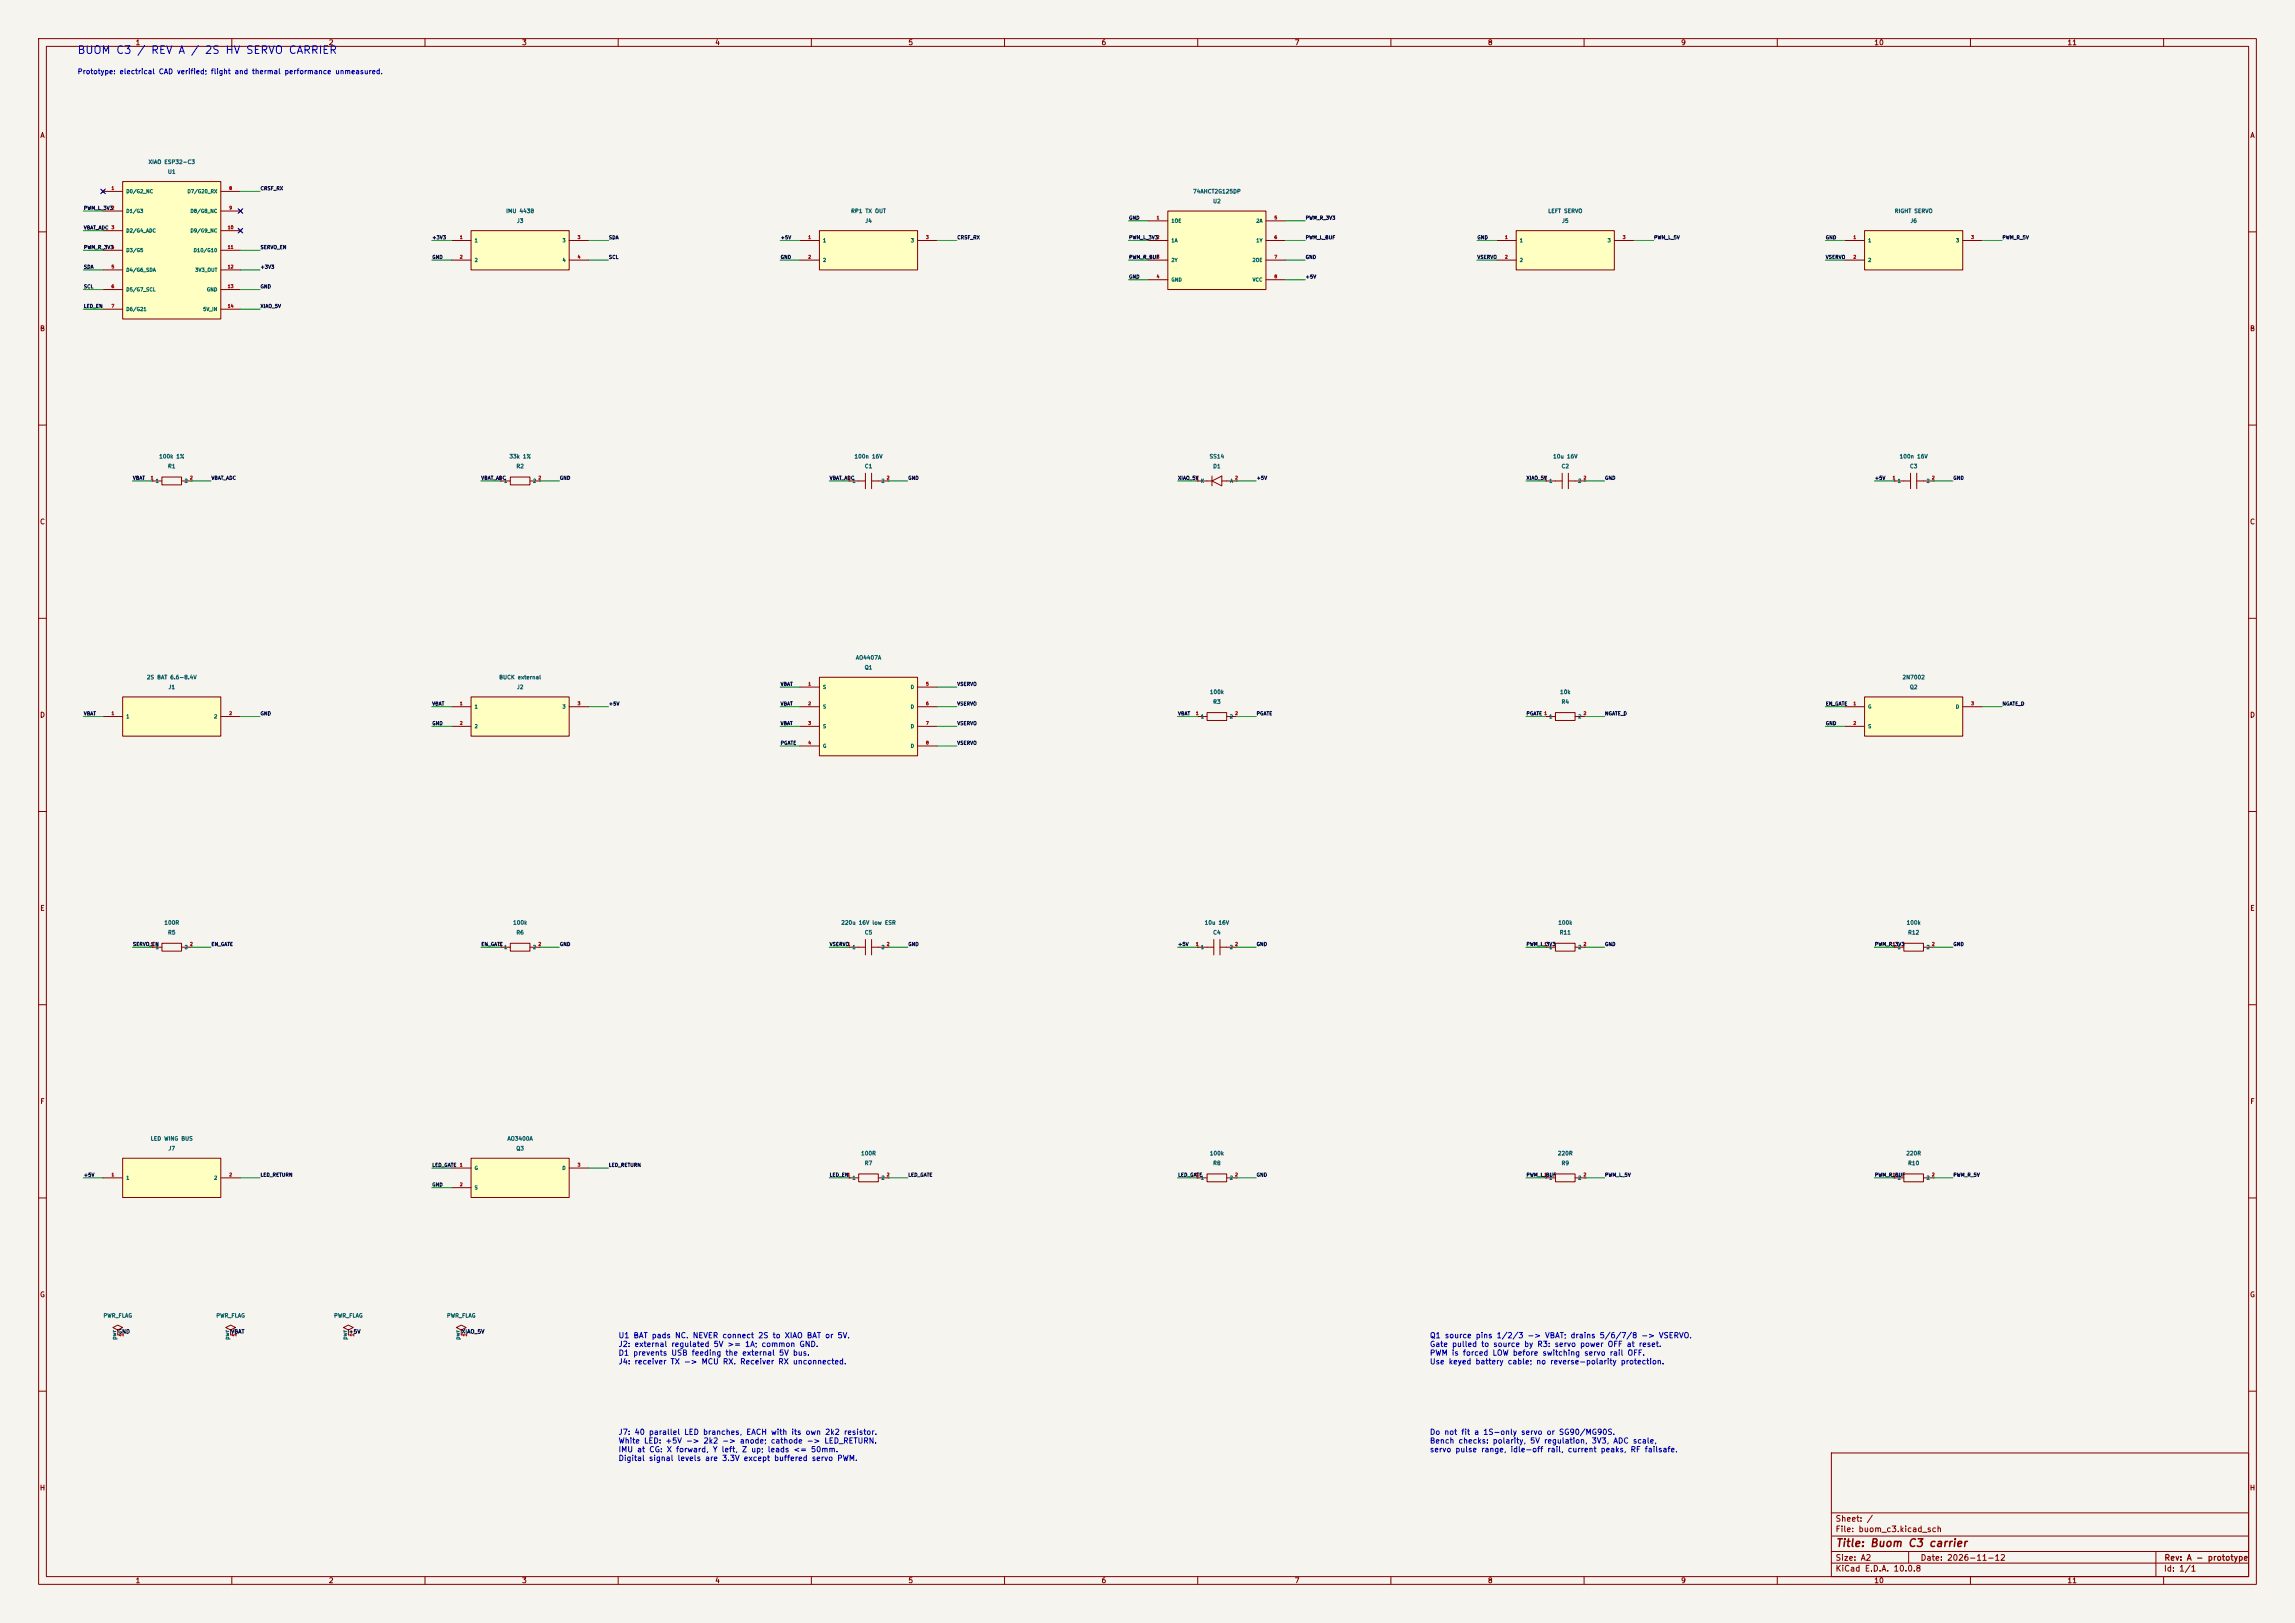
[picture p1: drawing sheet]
<svg xmlns="http://www.w3.org/2000/svg" width="594mm" height="420mm" viewBox="0 0 594 420" stroke-linecap="round" stroke-linejoin="round" font-family="sans-serif">
<defs><g id="words">
<text font-size="2" fill="#0000c2" x="19.9" y="14.4">BUOM C3 / REV A / 2S HV SERVO CARRIER</text>
<text font-size="2" fill="#840000" x="475" y="400.8">Title: Buom C3 carrier</text>
<g font-size="1.5" fill="#840000">
<text x="475" y="394.1">Sheet: /</text>
<text x="475" y="396.8">File: buom_c3.kicad_sch</text>
<text x="475" y="407">KiCad E.D.A. 10.0.8</text>
<text x="475" y="404.2">Size: A2</text>
<text x="497" y="404.2">Date: 2026-11-12</text>
<text x="560" y="407">Id: 1/1</text>
<text x="560.1" y="404.2">Rev: A - prototype</text>
</g>
<g font-size="1.4" fill="#0000c2">
<text x="160" y="346.6">U1 BAT pads NC. NEVER connect 2S to XIAO BAT or 5V.</text>
<text x="370" y="346.6">Q1 source pins 1/2/3 -&gt; VBAT; drains 5/6/7/8 -&gt; VSERVO.</text>
<text x="160" y="348.9">J2: external regulated 5V &gt;= 1A; common GND.</text>
<text x="160" y="351.1">D1 prevents USB feeding the external 5V bus.</text>
<text x="160" y="353.4">J4: receiver TX -&gt; MCU RX. Receiver RX unconnected.</text>
<text x="370" y="348.9">Gate pulled to source by R3: servo power OFF at reset.</text>
<text x="370" y="351.1">PWM is forced LOW before switching servo rail OFF.</text>
<text x="370" y="353.4">Use keyed battery cable; no reverse-polarity protection.</text>
<text x="160" y="371.6">J7: 40 parallel LED branches, EACH with its own 2k2 resistor.</text>
<text x="370" y="371.6">Do not fit a 1S-only servo or SG90/MG90S.</text>
<text x="160" y="373.9">White LED: +5V -&gt; 2k2 -&gt; anode; cathode -&gt; LED_RETURN.</text>
<text x="160" y="376.1">IMU at CG: X forward, Y left, Z up; leads &lt;= 50mm.</text>
<text x="370" y="373.9">Bench checks: polarity, 5V regulation, 3V3, ADC scale,</text>
<text x="370" y="376.1">servo pulse range, idle-off rail, current peaks, RF failsafe.</text>
<text x="160" y="378.4">Digital signal levels are 3.3V except buffered servo PWM.</text>
</g>
<g font-size="1.3" fill="#840000">
<text x="35" y="12">1</text>
<text x="85" y="12">2</text>
<text x="135" y="12">3</text>
<text x="185" y="12">4</text>
<text x="235" y="12">5</text>
<text x="285" y="12">6</text>
<text x="335" y="12">7</text>
<text x="385" y="12">8</text>
<text x="435" y="12">9</text>
<text x="485" y="12">10</text>
<text x="535" y="12">11</text>
<text x="10.3" y="36">A</text>
<text x="582.3" y="36">A</text>
<text x="10.2" y="86">B</text>
<text x="582.2" y="86">B</text>
<text x="10.2" y="136">C</text>
<text x="582.2" y="136">C</text>
<text x="10.2" y="186">D</text>
<text x="582.2" y="186">D</text>
<text x="10.3" y="236">E</text>
<text x="582.3" y="236">E</text>
<text x="10.3" y="286">F</text>
<text x="582.3" y="286">F</text>
<text x="10.2" y="336">G</text>
<text x="582.2" y="336">G</text>
<text x="10.2" y="386">H</text>
<text x="582.2" y="386">H</text>
<text x="35" y="410">1</text>
<text x="85" y="410">2</text>
<text x="135" y="410">3</text>
<text x="185" y="410">4</text>
<text x="235" y="410">5</text>
<text x="285" y="410">6</text>
<text x="335" y="410">7</text>
<text x="385" y="410">8</text>
<text x="435" y="410">9</text>
<text x="485" y="410">10</text>
<text x="535" y="410">11</text>
</g>
<text font-size="1.3" fill="#0000c2" x="20" y="19.5">Prototype: electrical CAD verified; flight and thermal performance unmeasured.</text>
<g font-size="1" fill="#006464">
<text x="38.3" y="42.7">XIAO ESP32-C3</text>
<text x="43.3" y="45.2">U1</text>
<text x="308.7" y="50.3">74AHCT2G125DP</text>
<text x="313.9" y="52.8">U2</text>
<text x="130.9" y="55.4">IMU 4438</text>
<text x="133.7" y="57.9">J3</text>
<text x="220.2" y="55.4">RP1 TX OUT</text>
<text x="223.8" y="57.9">J4</text>
<text x="400.6" y="55.4">LEFT SERVO</text>
<text x="404.2" y="57.9">J5</text>
<text x="490.3" y="55.4">RIGHT SERVO</text>
<text x="494.3" y="57.9">J6</text>
<text x="41.1" y="118.9">100k 1%</text>
<text x="131.7" y="118.9">33k 1%</text>
<text x="221" y="118.9">100n 16V</text>
<text x="313" y="118.9">SS14</text>
<text x="401.9" y="118.9">10u 16V</text>
<text x="491.6" y="118.9">100n 16V</text>
<text x="43.4" y="121.4">R1</text>
<text x="133.5" y="121.4">R2</text>
<text x="223.7" y="121.4">C1</text>
<text x="313.9" y="121.4">D1</text>
<text x="404.1" y="121.4">C2</text>
<text x="494.2" y="121.4">C3</text>
<text x="221.4" y="170.9">AO4407A</text>
<text x="223.7" y="173.5">Q1</text>
<text x="37.9" y="176">2S BAT 6.6-8.4V</text>
<text x="43.5" y="178.6">J1</text>
<text x="129.1" y="176">BUCK external</text>
<text x="133.7" y="178.6">J2</text>
<text x="313" y="179.8">100k</text>
<text x="403.7" y="179.8">10k</text>
<text x="492.3" y="176">2N7002</text>
<text x="494.2" y="178.6">Q2</text>
<text x="313.9" y="182.4">R3</text>
<text x="404.1" y="182.4">R4</text>
<text x="42.4" y="239.5">100R</text>
<text x="132.7" y="239.5">100k</text>
<text x="217.6" y="239.5">220u 16V low ESR</text>
<text x="311.7" y="239.5">10u 16V</text>
<text x="403.2" y="239.5">100k</text>
<text x="493.4" y="239.5">100k</text>
<text x="43.4" y="242.1">R5</text>
<text x="133.5" y="242.1">R6</text>
<text x="223.7" y="242.1">C5</text>
<text x="313.9" y="242.1">C4</text>
<text x="403.6" y="242.1">R11</text>
<text x="493.7" y="242.1">R12</text>
<text x="38.9" y="295.4">LED WING BUS</text>
<text x="43.5" y="297.9">J7</text>
<text x="131.2" y="295.4">AO3400A</text>
<text x="133.5" y="297.9">Q3</text>
<text x="222.8" y="299.2">100R</text>
<text x="313" y="299.2">100k</text>
<text x="403.1" y="299.2">220R</text>
<text x="493.3" y="299.2">220R</text>
<text x="223.7" y="301.7">R7</text>
<text x="313.9" y="301.7">R8</text>
<text x="404.1" y="301.7">R9</text>
<text x="493.7" y="301.7">R10</text>
<text x="26.7" y="341.2">PWR_FLAG</text>
<text x="55.9" y="341.2">PWR_FLAG</text>
<text x="86.4" y="341.2">PWR_FLAG</text>
<text x="115.6" y="341.2">PWR_FLAG</text>
<text x="30.3" y="346.8" transform="rotate(-90 30.3 346.8)">pwr</text>
<text x="59.5" y="346.8" transform="rotate(-90 59.5 346.8)">pwr</text>
<text x="90" y="346.8" transform="rotate(-90 90 346.8)">pwr</text>
<text x="119.2" y="346.8" transform="rotate(-90 119.2 346.8)">pwr</text>
</g>
<g font-size="1" fill="#0f0f0f">
<text x="30.5" y="345.3">GND</text>
<text x="59.7" y="345.3">VBAT</text>
<text x="90.2" y="345.3">+5V</text>
<text x="119.4" y="345.3">XIAO_5V</text>
</g>
<g font-size="1" fill="#a90000">
<text x="32.2" y="346" transform="rotate(-90 32.2 346)">1</text>
<text x="61.4" y="346" transform="rotate(-90 61.4 346)">1</text>
<text x="91.9" y="346" transform="rotate(-90 91.9 346)">1</text>
<text x="121.1" y="346" transform="rotate(-90 121.1 346)">1</text>
</g>
<g font-size=".9" fill="#006464">
<text x="32.6" y="50.2">D0/G2_NC</text>
<text x="48.4" y="50.2">D7/G20_RX</text>
<text x="32.6" y="55.3">D1/G3</text>
<text x="49.2" y="55.3">D8/G8_NC</text>
<text x="303.1" y="57.8">1OE</text>
<text x="325" y="57.8">2A</text>
<text x="32.6" y="60.4">D2/G4_ADC</text>
<text x="32.6" y="65.5">D3/G5</text>
<text x="49.2" y="60.4">D9/G9_NC</text>
<text x="50" y="65.5">D10/G10</text>
<text x="122.7" y="62.9">1</text>
<text x="145.5" y="62.9">3</text>
<text x="212.9" y="62.9">1</text>
<text x="235.6" y="62.9">3</text>
<text x="303.1" y="62.9">1A</text>
<text x="325" y="62.9">1Y</text>
<text x="393.2" y="62.9">1</text>
<text x="416" y="62.9">3</text>
<text x="483.4" y="62.9">1</text>
<text x="506.2" y="62.9">3</text>
<text x="32.6" y="70.5">D4/G6_SDA</text>
<text x="50.4" y="70.5">3V3_OUT</text>
<text x="122.7" y="68">2</text>
<text x="145.5" y="68">4</text>
<text x="212.9" y="68">2</text>
<text x="303.1" y="68">2Y</text>
<text x="324.1" y="68">2OE</text>
<text x="393.2" y="68">2</text>
<text x="483.4" y="68">2</text>
<text x="32.6" y="75.6">D5/G7_SCL</text>
<text x="53.4" y="75.6">GND</text>
<text x="303.1" y="73.1">GND</text>
<text x="324.1" y="73.1">VCC</text>
<text x="32.6" y="80.7">D6/G21</text>
<text x="52.5" y="80.7">5V_IN</text>
<text x="40.2" y="125.1">1</text>
<text x="47.7" y="125.1">2</text>
<text x="130.4" y="125.1">1</text>
<text x="137.9" y="125.1">2</text>
<text x="220.5" y="125.1">1</text>
<text x="228" y="125.1">2</text>
<text x="310.7" y="125.1">K</text>
<text x="318.3" y="125.1">A</text>
<text x="400.9" y="125.1">1</text>
<text x="408.4" y="125.1">2</text>
<text x="491" y="125.1">1</text>
<text x="498.5" y="125.1">2</text>
<text x="212.9" y="178.5">S</text>
<text x="235.6" y="178.5">D</text>
<text x="122.7" y="183.6">1</text>
<text x="145.5" y="183.6">3</text>
<text x="212.9" y="183.6">S</text>
<text x="235.6" y="183.6">D</text>
<text x="483.4" y="183.6">G</text>
<text x="506.1" y="183.6">D</text>
<text x="32.6" y="186.1">1</text>
<text x="55.3" y="186.1">2</text>
<text x="122.7" y="188.6">2</text>
<text x="212.9" y="188.6">S</text>
<text x="235.6" y="188.6">D</text>
<text x="310.7" y="186.1">1</text>
<text x="318.2" y="186.1">2</text>
<text x="400.9" y="186.1">1</text>
<text x="408.4" y="186.1">2</text>
<text x="483.4" y="188.6">S</text>
<text x="212.9" y="193.7">G</text>
<text x="235.6" y="193.7">D</text>
<text x="40.2" y="245.8">1</text>
<text x="47.7" y="245.8">2</text>
<text x="130.4" y="245.8">1</text>
<text x="137.9" y="245.8">2</text>
<text x="220.5" y="245.8">1</text>
<text x="228" y="245.8">2</text>
<text x="310.7" y="245.8">1</text>
<text x="318.2" y="245.8">2</text>
<text x="400.9" y="245.8">1</text>
<text x="408.4" y="245.8">2</text>
<text x="491" y="245.8">1</text>
<text x="498.5" y="245.8">2</text>
<text x="32.6" y="305.5">1</text>
<text x="55.3" y="305.5">2</text>
<text x="122.7" y="302.9">G</text>
<text x="145.4" y="302.9">D</text>
<text x="220.5" y="305.5">1</text>
<text x="228" y="305.5">2</text>
<text x="310.7" y="305.5">1</text>
<text x="318.2" y="305.5">2</text>
<text x="400.9" y="305.5">1</text>
<text x="408.4" y="305.5">2</text>
<text x="491" y="305.5">1</text>
<text x="498.5" y="305.5">2</text>
<text x="122.7" y="308">S</text>
</g>
<g font-size=".9" fill="#0f0f0f">
<text x="67.3" y="49.4">CRSF_RX</text>
<text x="21.6" y="59.6">VBAT_ADC</text>
<text x="21.6" y="54.5">PWM_L_3V3</text>
<text x="292.1" y="57.1">GND</text>
<text x="337.8" y="57.1">PWM_R_3V3</text>
<text x="21.6" y="64.7">PWM_R_3V3</text>
<text x="67.3" y="64.7">SERVO_EN</text>
<text x="111.8" y="62.1">+3V3</text>
<text x="157.5" y="62.1">SDA</text>
<text x="201.9" y="62.1">+5V</text>
<text x="247.7" y="62.1">CRSF_RX</text>
<text x="292.1" y="62.1">PWM_L_3V3</text>
<text x="337.8" y="62.1">PWM_L_BUF</text>
<text x="382.3" y="62.1">GND</text>
<text x="428" y="62.1">PWM_L_5V</text>
<text x="472.5" y="62.1">GND</text>
<text x="518.2" y="62.1">PWM_R_5V</text>
<text x="21.6" y="69.8">SDA</text>
<text x="67.3" y="69.8">+3V3</text>
<text x="111.8" y="67.2">GND</text>
<text x="157.5" y="67.2">SCL</text>
<text x="201.9" y="67.2">GND</text>
<text x="292.1" y="67.2">PWM_R_BUF</text>
<text x="337.8" y="67.2">GND</text>
<text x="382.3" y="67.2">VSERVO</text>
<text x="472.5" y="67.2">VSERVO</text>
<text x="21.6" y="74.8">SCL</text>
<text x="67.3" y="74.8">GND</text>
<text x="292.1" y="72.3">GND</text>
<text x="337.8" y="72.3">+5V</text>
<text x="21.6" y="79.9">LED_EN</text>
<text x="67.3" y="79.9">XIAO_5V</text>
<text x="34.3" y="124.4">VBAT</text>
<text x="54.6" y="124.4">VBAT_ADC</text>
<text x="124.5" y="124.4">VBAT_ADC</text>
<text x="144.8" y="124.4">GND</text>
<text x="214.6" y="124.4">VBAT_ADC</text>
<text x="235" y="124.4">GND</text>
<text x="304.8" y="124.4">XIAO_5V</text>
<text x="325.1" y="124.4">+5V</text>
<text x="395" y="124.4">XIAO_5V</text>
<text x="415.3" y="124.4">GND</text>
<text x="485.2" y="124.4">+5V</text>
<text x="505.5" y="124.4">GND</text>
<text x="201.9" y="177.7">VBAT</text>
<text x="247.7" y="177.7">VSERVO</text>
<text x="21.6" y="185.3">VBAT</text>
<text x="67.3" y="185.3">GND</text>
<text x="111.8" y="182.8">VBAT</text>
<text x="157.5" y="182.8">+5V</text>
<text x="201.9" y="182.8">VBAT</text>
<text x="247.7" y="182.8">VSERVO</text>
<text x="304.8" y="185.3">VBAT</text>
<text x="325.1" y="185.3">PGATE</text>
<text x="395" y="185.3">PGATE</text>
<text x="415.3" y="185.3">NGATE_D</text>
<text x="472.5" y="182.8">EN_GATE</text>
<text x="518.2" y="182.8">NGATE_D</text>
<text x="111.8" y="187.9">GND</text>
<text x="201.9" y="187.9">VBAT</text>
<text x="247.7" y="187.9">VSERVO</text>
<text x="472.5" y="187.9">GND</text>
<text x="201.9" y="192.9">PGATE</text>
<text x="247.7" y="192.9">VSERVO</text>
<text x="34.3" y="245">SERVO_EN</text>
<text x="54.6" y="245">EN_GATE</text>
<text x="124.5" y="245">EN_GATE</text>
<text x="144.8" y="245">GND</text>
<text x="214.6" y="245">VSERVO</text>
<text x="235" y="245">GND</text>
<text x="304.8" y="245">+5V</text>
<text x="325.1" y="245">GND</text>
<text x="395" y="245">PWM_L_3V3</text>
<text x="415.3" y="245">GND</text>
<text x="485.2" y="245">PWM_R_3V3</text>
<text x="505.5" y="245">GND</text>
<text x="21.6" y="304.7">+5V</text>
<text x="67.3" y="304.7">LED_RETURN</text>
<text x="111.8" y="302.2">LED_GATE</text>
<text x="157.5" y="302.2">LED_RETURN</text>
<text x="214.6" y="304.7">LED_EN</text>
<text x="235" y="304.7">LED_GATE</text>
<text x="304.8" y="304.7">LED_GATE</text>
<text x="325.1" y="304.7">GND</text>
<text x="395" y="304.7">PWM_L_BUF</text>
<text x="415.3" y="304.7">PWM_L_5V</text>
<text x="485.2" y="304.7">PWM_R_BUF</text>
<text x="505.5" y="304.7">PWM_R_5V</text>
<text x="111.8" y="307.2">GND</text>
</g>
<g font-size=".8" fill="#a90000">
<text x="28.7" y="49.3">1</text>
<text x="59.2" y="49.3">8</text>
<text x="28.7" y="54.4">2</text>
<text x="28.7" y="59.5">3</text>
<text x="58.8" y="59.5">10</text>
<text x="59.2" y="54.4">9</text>
<text x="299.3" y="56.9">1</text>
<text x="329.7" y="56.9">5</text>
<text x="28.7" y="64.6">4</text>
<text x="58.8" y="64.6">11</text>
<text x="118.9" y="62">1</text>
<text x="149.4" y="62">3</text>
<text x="209.1" y="62">1</text>
<text x="239.6" y="62">3</text>
<text x="299.3" y="62">2</text>
<text x="329.7" y="62">6</text>
<text x="389.4" y="62">1</text>
<text x="419.9" y="62">3</text>
<text x="479.6" y="62">1</text>
<text x="510.1" y="62">3</text>
<text x="28.7" y="69.6">5</text>
<text x="58.8" y="69.6">12</text>
<text x="118.9" y="67.1">2</text>
<text x="149.4" y="67.1">4</text>
<text x="209.1" y="67.1">2</text>
<text x="299.3" y="67.1">3</text>
<text x="329.7" y="67.1">7</text>
<text x="389.4" y="67.1">2</text>
<text x="479.6" y="67.1">2</text>
<text x="28.7" y="74.7">6</text>
<text x="58.8" y="74.7">13</text>
<text x="299.3" y="72.2">4</text>
<text x="329.7" y="72.2">8</text>
<text x="28.7" y="79.8">7</text>
<text x="58.8" y="79.8">14</text>
<text x="38.9" y="124.2">1</text>
<text x="49.1" y="124.2">2</text>
<text x="129.1" y="124.2">1</text>
<text x="139.2" y="124.2">2</text>
<text x="219.2" y="124.2">1</text>
<text x="229.4" y="124.2">2</text>
<text x="309.4" y="124.2">1</text>
<text x="319.6" y="124.2">2</text>
<text x="399.6" y="124.2">1</text>
<text x="409.7" y="124.2">2</text>
<text x="489.8" y="124.2">1</text>
<text x="499.9" y="124.2">2</text>
<text x="209.1" y="177.6">1</text>
<text x="239.6" y="177.6">5</text>
<text x="28.7" y="185.2">1</text>
<text x="59.2" y="185.2">2</text>
<text x="118.9" y="182.7">1</text>
<text x="149.4" y="182.7">3</text>
<text x="209.1" y="182.7">2</text>
<text x="239.6" y="182.7">6</text>
<text x="309.4" y="185.2">1</text>
<text x="319.6" y="185.2">2</text>
<text x="399.6" y="185.2">1</text>
<text x="409.7" y="185.2">2</text>
<text x="479.6" y="182.7">1</text>
<text x="510.1" y="182.7">3</text>
<text x="118.9" y="187.7">2</text>
<text x="209.1" y="187.7">3</text>
<text x="239.6" y="187.7">7</text>
<text x="479.6" y="187.7">2</text>
<text x="209.1" y="192.8">4</text>
<text x="239.6" y="192.8">8</text>
<text x="38.9" y="244.9">1</text>
<text x="49.1" y="244.9">2</text>
<text x="129.1" y="244.9">1</text>
<text x="139.2" y="244.9">2</text>
<text x="219.2" y="244.9">1</text>
<text x="229.4" y="244.9">2</text>
<text x="309.4" y="244.9">1</text>
<text x="319.6" y="244.9">2</text>
<text x="399.6" y="244.9">1</text>
<text x="409.7" y="244.9">2</text>
<text x="489.8" y="244.9">1</text>
<text x="499.9" y="244.9">2</text>
<text x="28.7" y="304.6">1</text>
<text x="59.2" y="304.6">2</text>
<text x="118.9" y="302">1</text>
<text x="149.4" y="302">3</text>
<text x="219.2" y="304.6">1</text>
<text x="229.4" y="304.6">2</text>
<text x="309.4" y="304.6">1</text>
<text x="319.6" y="304.6">2</text>
<text x="399.6" y="304.6">1</text>
<text x="409.7" y="304.6">2</text>
<text x="489.8" y="304.6">1</text>
<text x="499.9" y="304.6">2</text>
<text x="118.9" y="307.1">2</text>
</g>
</g></defs>
<path d="M0 0h594v420h-594z" fill="#f5f4ef" stroke="#f5f4ef" stroke-width=".26"/>
<g fill="none" stroke="#840000" stroke-width=".26">
<path d="M10 10h574v400h-574zM12 12h570v396h-570zM60 10v2M110 10v2M160 10v2M210 10v2M260 10v2M310 10v2M360 10v2M410 10v2M460 10v2M510 10v2"/>
<path d="M560 10v2M10 60h2M582 60h2M10 110h2M582 110h2M39.4 124.5h.1M39.4 124.5h2.5M41.9 123.4h5.1v2.1h-5.1zM47 124.5h2.5M49.5 124.5h.1M129.5 124.5h.1M129.5 124.5h2.6"/>
<path d="M132.1 123.4h5.1v2.1h-5.1zM137.2 124.5h2.5M139.7 124.5h.1M219.7 124.5h.1M219.7 124.5h4.3M224 122.5v4M225.6 124.5h4.3M225.6 122.5v4M229.9 124.5h.1M309.9 124.5h.1M309.9 124.5h3.8M313.7 124.5l2.5-1.3v2.5z"/>
<path d="M313.7 123.2v2.5M316.2 124.5h3.8M320 124.5h.1M10 160h2M582 160h2M400 185.4h.1M400 185.4h2.6M402.6 184.4h5.1v2h-5.1zM407.7 185.4h2.5M410.2 185.4h.1M10 210h2M582 210h2"/>
<path d="M10 260h2M582 260h2M10 310h2M582 310h2M10 360h2M474 376h108v32h-108zM582 360h2M474 397.5h108M474 391.5h108M60 408v2M110 408v2M160 408v2"/>
<path d="M210 408v2M260 408v2M310 408v2M360 408v2M410 408v2M460 408v2M474 404.5h108M474 401.5h108M494 401.5v3M510 408v2M558 401.5v6.5M560 408v2"/>
</g>
<path d="M121.9 59.7h25.4v10.2h-25.4z" fill="#ffffc2"/>
<path d="M121.9 59.7h25.4v10.2h-25.4zM116.8 62.2h5.1M116.8 67.3h5.1M147.3 62.2h5.1M147.3 67.3h5.1" fill="none" stroke="#840000" stroke-width=".26"/>
<path d="M392.4 59.7h25.4v10.2h-25.4z" fill="#ffffc2"/>
<path d="M392.4 59.7h25.4v10.2h-25.4zM387.3 62.2h5.1M387.3 67.3h5.1M417.8 62.2h5.1M490.2 124.5h.1M490.2 124.5h4.3M494.5 122.5v4M496.1 124.5h4.3M496.1 122.5v4M500.4 124.5h.1" fill="none" stroke="#840000" stroke-width=".26"/>
<path d="M302.3 54.6h25.4v20.3h-25.4z" fill="#ffffc2"/>
<path d="M297.2 57.2h5.1M302.3 54.6h25.4v20.3h-25.4zM327.7 57.2h5M297.2 62.2h5.1M297.2 67.3h5.1M297.2 72.4h5.1M327.7 62.2h5M327.7 67.3h5M327.7 72.4h5" fill="none" stroke="#840000" stroke-width=".26"/>
<path d="M212.1 59.7h25.4v10.2h-25.4z" fill="#ffffc2"/>
<path d="M212.1 59.7h25.4v10.2h-25.4zM207 62.2h5.1M207 67.3h5.1M237.5 62.2h5.1" fill="none" stroke="#840000" stroke-width=".26"/>
<path d="M31.7 47h25.4v35.6h-25.4z" fill="#ffffc2"/>
<g fill="none" stroke="#840000" stroke-width=".26">
<path d="M26.3 49.1l.8 .8M26.7 49.5h5M26.7 54.6h5M26.7 59.7h5M27.1 49.1l-.8 .8M31.7 47h25.4v35.6h-25.4zM57.1 49.5h5.1M57.1 54.6h5.1M57.1 59.7h5.1M61.8 54.2l.8 .8M61.8 59.3l.8 .8M62.6 54.2l-.8 .8"/>
<path d="M62.6 59.3l-.8 .8M26.7 64.8h5M26.7 69.9h5M26.7 74.9h5M57.1 64.8h5.1M57.1 69.9h5.1M57.1 74.9h5.1M26.7 80h5M57.1 80h5.1"/>
</g>
<path d="M482.6 59.7h25.4v10.2h-25.4z" fill="#ffffc2"/>
<path d="M482.6 59.7h25.4v10.2h-25.4zM477.5 62.2h5.1M477.5 67.3h5.1M508 62.2h5.1M400 124.5h.1M400 124.5h4.3M404.3 122.5v4M405.9 124.5h4.3M405.9 122.5v4M410.2 124.5h.1" fill="none" stroke="#840000" stroke-width=".26"/>
<path d="M482.6 180.3h25.4v10.2h-25.4z" fill="#ffffc2"/>
<g fill="none" stroke="#840000" stroke-width=".26">
<path d="M309.9 185.4h.1M309.9 185.4h2.5M312.4 184.4h5.1v2h-5.1zM317.5 185.4h2.5M320 185.4h.1M477.5 182.9h5.1M477.5 188h5.1M482.6 180.3h25.4v10.2h-25.4zM508 182.9h5.1M219.7 245.1h.1M219.7 245.1h4.3M224 243.1v4"/>
<path d="M225.6 245.1h4.3M225.6 243.1v4M229.9 245.1h.1M309.9 245.1h.1M309.9 245.1h4.3M314.2 243.1v4M315.8 245.1h4.2M315.8 243.1v4M320 245.1h.1M219.7 304.8h.1M219.7 304.8h2.5M222.2 303.8h5.1v2h-5.1z"/>
<path d="M227.3 304.8h2.6M229.9 304.8h.1M309.9 304.8h.1M309.9 304.8h2.5M312.4 303.8h5.1v2h-5.1zM317.5 304.8h2.5M320 304.8h.1"/>
</g>
<path d="M212.1 175.3h25.4v20.3h-25.4z" fill="#ffffc2"/>
<path d="M207 177.8h5.1M212.1 175.3h25.4v20.3h-25.4zM237.5 177.8h5.1M207 182.9h5.1M207 188h5.1M207 193h5.1M237.5 182.9h5.1M237.5 188h5.1M237.5 193h5.1" fill="none" stroke="#840000" stroke-width=".26"/>
<path d="M31.7 299.7h25.4v10.2h-25.4z" fill="#ffffc2"/>
<path d="M490.2 245.1h.1M490.2 245.1h2.6M492.8 244.1h5v2h-5zM497.8 245.1h2.6M500.4 245.1h.1M31.7 299.7h25.4v10.2h-25.4zM26.7 304.8h5M57.1 304.8h5.1M119.4 344.2l1.2-.7-1.2-.6-1.3 .6 1.3 .7v1.2M119.4 345.4h.1" fill="none" stroke="#840000" stroke-width=".26"/>
<path d="M31.7 180.3h25.4v10.2h-25.4z" fill="#ffffc2"/>
<path d="M26.7 185.4h5M31.7 180.3h25.4v10.2h-25.4zM57.1 185.4h5.1" fill="none" stroke="#840000" stroke-width=".26"/>
<path d="M121.9 299.7h25.4v10.2h-25.4z" fill="#ffffc2"/>
<path d="M39.4 245.1h.1M39.4 245.1h2.5M41.9 244.1h5.1v2h-5.1zM47 245.1h2.5M49.5 245.1h.1M121.9 299.7h25.4v10.2h-25.4zM116.8 302.3h5.1M116.8 307.3h5.1M147.3 302.3h5.1" fill="none" stroke="#840000" stroke-width=".26"/>
<path d="M121.9 180.3h25.4v10.2h-25.4z" fill="#ffffc2"/>
<g fill="none" stroke="#840000" stroke-width=".26">
<path d="M116.8 182.9h5.1M116.8 188h5.1M121.9 180.3h25.4v10.2h-25.4zM147.3 182.9h5.1M129.5 245.1h.1M129.5 245.1h2.6M132.1 244.1h5.1v2h-5.1zM137.2 245.1h2.5M139.7 245.1h.1M400 245.1h.1M400 245.1h2.6M402.6 244.1h5.1v2h-5.1z"/>
<path d="M407.7 245.1h2.5M410.2 245.1h.1M400 304.8h.1M400 304.8h2.6M402.6 303.8h5.1v2h-5.1zM407.7 304.8h2.5M410.2 304.8h.1M490.2 304.8h.1M490.2 304.8h2.6M492.8 303.8h5v2h-5zM497.8 304.8h2.6M500.4 304.8h.1"/>
<path d="M30.5 344.2l1.2-.7-1.2-.6-1.3 .6 1.3 .7v1.2M30.5 345.4h.1M59.7 344.2l1.3-.7-1.3-.6-1.3 .6 1.3 .7v1.2M59.7 345.4h.1M90.2 344.2l1.2-.7-1.2-.6-1.3 .6 1.3 .7v1.2M90.2 345.4h.1"/>
</g>
<g fill="none" stroke="#009600" stroke-width=".26">
<path d="M21.6 54.6h5.1M21.6 59.7h5.1M62.2 49.5h5.1M292.1 57.2h5.1M332.7 57.2h5.1M21.6 69.9h5.1M21.6 74.9h5.1M21.6 64.8h5.1M62.2 69.9h5.1M62.2 74.9h5.1M62.2 64.8h5.1M111.8 62.2h5"/>
<path d="M111.8 67.3h5M152.4 62.2h5.1M152.4 67.3h5.1M201.9 62.2h5.1M201.9 67.3h5.1M242.6 62.2h5M292.1 62.2h5.1M292.1 67.3h5.1M292.1 72.4h5.1M332.7 62.2h5.1M332.7 67.3h5.1M332.7 72.4h5.1"/>
<path d="M382.3 62.2h5M382.3 67.3h5M422.9 62.2h5.1M472.4 62.2h5.1M472.4 67.3h5.1M513.1 62.2h5.1M21.6 80h5.1M62.2 80h5.1M34.3 124.5h5.1M49.5 124.5h5.1M124.5 124.5h5M139.7 124.5h5.1"/>
<path d="M214.6 124.5h5.1M229.9 124.5h5M304.8 124.5h5.1M320 124.5h5.1M395 124.5h5M410.2 124.5h5.1M485.1 124.5h5.1M500.4 124.5h5.1M201.9 177.8h5.1M242.6 177.8h5M21.6 185.4h5.1M62.2 185.4h5.1"/>
<path d="M111.8 182.9h5M111.8 188h5M152.4 182.9h5.1M201.9 182.9h5.1M201.9 188h5.1M201.9 193h5.1M242.6 182.9h5M242.6 188h5M242.6 193h5M304.8 185.4h5.1M320 185.4h5.1M395 185.4h5"/>
<path d="M410.2 185.4h5.1M472.4 182.9h5.1M472.4 188h5.1M513.1 182.9h5.1M34.3 245.1h5.1M49.5 245.1h5.1M124.5 245.1h5M139.7 245.1h5.1M214.6 245.1h5.1M229.9 245.1h5M304.8 245.1h5.1M320 245.1h5.1"/>
<path d="M395 245.1h5M410.2 245.1h5.1M485.1 245.1h5.1M500.4 245.1h5.1M21.6 304.8h5.1M62.2 304.8h5.1M111.8 302.3h5M111.8 307.3h5M152.4 302.3h5.1M214.6 304.8h5.1M229.9 304.8h5M304.8 304.8h5.1"/>
<path d="M320 304.8h5.1M395 304.8h5M410.2 304.8h5.1M485.1 304.8h5.1M500.4 304.8h5.1"/>
</g>
<path d="M26.1 48.9l1.2 1.2M27.3 48.9l-1.2 1.2M61.6 54l1.2 1.2M61.6 59.1l1.2 1.2M62.8 54l-1.2 1.2M62.8 59.1l-1.2 1.2" fill="none" stroke="#000084" stroke-width=".26"/>
<use href="#words"/>
</svg>
